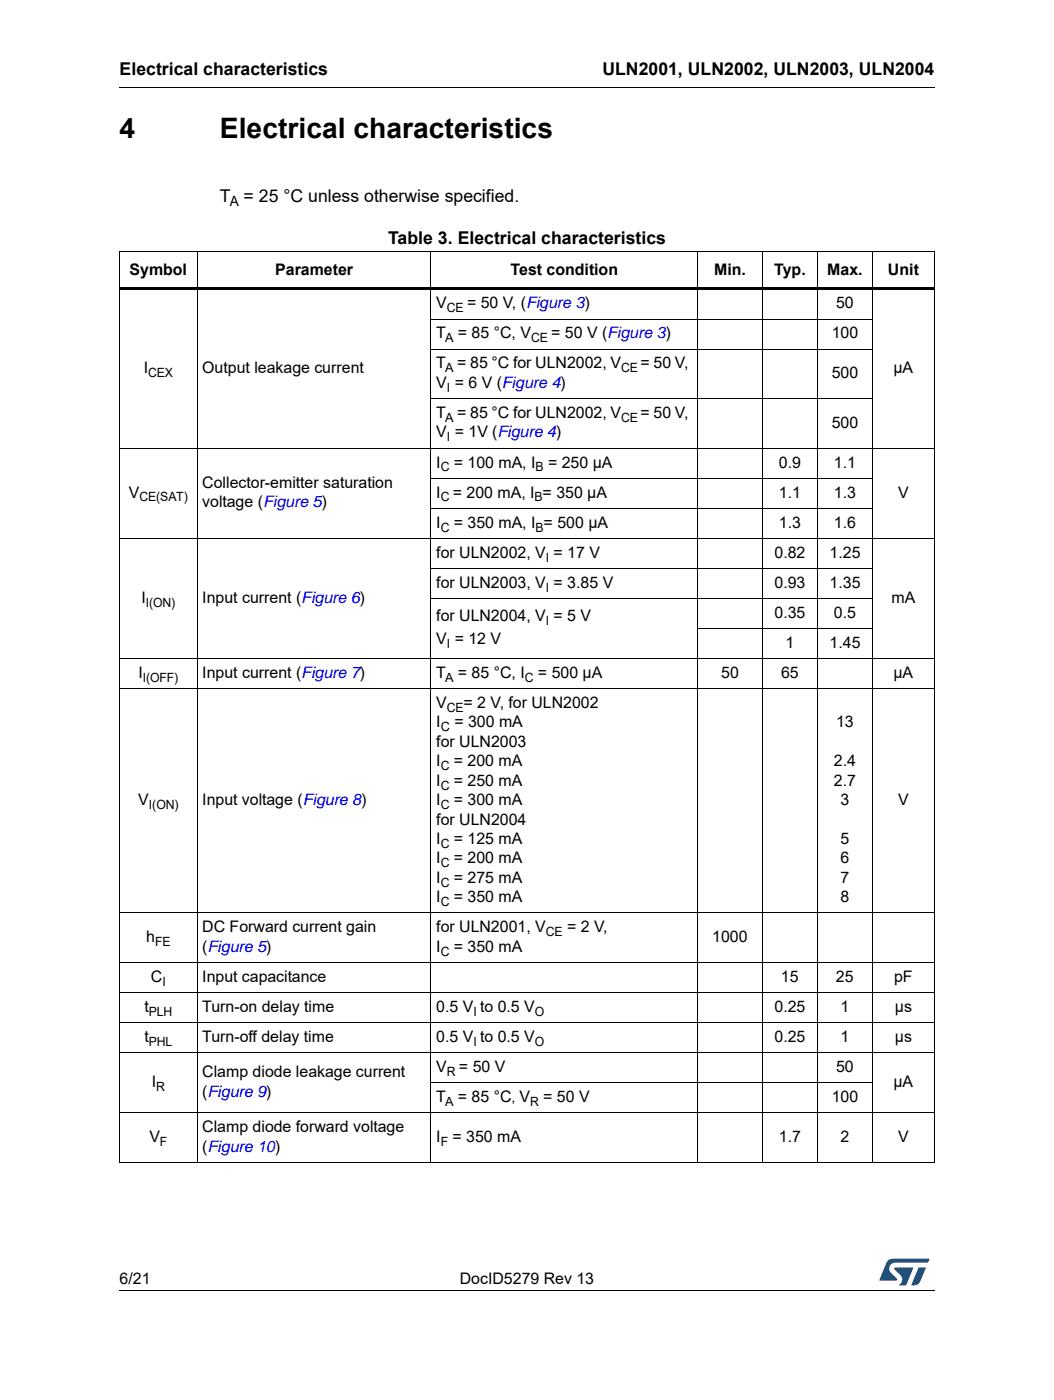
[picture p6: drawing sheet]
<svg xmlns="http://www.w3.org/2000/svg" width="210mm" height="279mm" viewBox="0 0 210 279" stroke-linecap="round" stroke-linejoin="round" font-family="sans-serif">
<defs><g id="words">
<g font-size="5.6">
<text x="23.9" y="27.6">4</text>
<text x="43.9" y="27.6">Electrical characteristics</text>
</g>
<g font-size="3.5">
<text x="23.9" y="15">Electrical characteristics</text>
<text x="120.2" y="15">ULN2001, ULN2002, ULN2003, ULN2004</text>
<text x="43.9" y="40.3">T</text>
<text x="48.6" y="40.3">= 25 °C unless otherwise specified.</text>
<text x="77.4" y="48.7">Table 3. Electrical characteristics</text>
</g>
<g font-size="3.2">
<text x="25.9" y="54.8">Symbol</text>
<text x="54.9" y="54.8">Parameter</text>
<text x="101.9" y="54.8">Test condition</text>
<text x="142.4" y="54.8">Min.</text>
<text x="154.5" y="54.8">Typ.</text>
<text x="165" y="54.8">Max.</text>
<text x="177.1" y="54.8">Unit</text>
<text x="87" y="61.6">V</text>
<text x="93.2" y="61.6">= 50 V, (Figure 3)</text>
<text x="166.8" y="61.6">50</text>
<text x="87" y="67.5">T</text>
<text x="91.3" y="67.5">= 85 °C, V</text>
<text x="110" y="67.5">= 50 V (Figure 3)</text>
<text x="165.9" y="67.5">100</text>
<text x="28.7" y="74.4">I</text>
<text x="40.4" y="74.4">Output leakage current</text>
<text x="87" y="73.5">T</text>
<text x="87" y="77.4">V = 6 V (Figure 4)</text>
<text x="91.2" y="73.5">= 85 °C for ULN2002, V</text>
<text x="127.8" y="73.5">= 50 V,</text>
<text x="165.9" y="75.5">500</text>
<text x="178.2" y="74.4">µA</text>
<text x="87" y="83.4">T</text>
<text x="91.2" y="83.4">= 85 °C for ULN2002, V</text>
<text x="127.8" y="83.4">= 50 V,</text>
<text x="87" y="87.3">V = 1V (Figure 4)</text>
<text x="165.9" y="85.4">500</text>
<text x="87" y="93.3">I</text>
<text x="90.5" y="93.3">= 100 mA, I</text>
<text x="109.3" y="93.3">= 250 µA</text>
<text x="155.4" y="93.3">0.9</text>
<text x="166.3" y="93.3">1.1</text>
<text x="25.7" y="99.3">V</text>
<text x="40.4" y="97.3">Collector-emitter saturation</text>
<text x="40.4" y="101.2">voltage (Figure 5)</text>
<text x="87" y="99.3">I</text>
<text x="90.3" y="99.3">= 200 mA, I = 350 µA</text>
<text x="155.4" y="99.3">1.1</text>
<text x="166.4" y="99.3">1.3</text>
<text x="179.1" y="99.3">V</text>
<text x="87" y="105.3">I</text>
<text x="90.5" y="105.3">= 350 mA, I = 500 µA</text>
<text x="155.4" y="105.3">1.3</text>
<text x="166.4" y="105.3">1.6</text>
<text x="87" y="111.3">for ULN2002, V = 17 V</text>
<text x="154.5" y="111.3">0.82</text>
<text x="165.5" y="111.3">1.25</text>
<text x="87" y="117.3">for ULN2003, V = 3.85 V</text>
<text x="154.5" y="117.3">0.93</text>
<text x="165.5" y="117.3">1.35</text>
<text x="28.2" y="120.3">I</text>
<text x="40.4" y="120.3">Input current (Figure 6)</text>
<text x="87" y="124">for ULN2004, V = 5 V</text>
<text x="154.5" y="123.3">0.35</text>
<text x="166.3" y="123.3">0.5</text>
<text x="177.8" y="120.3">mA</text>
<text x="87" y="128.6">V = 12 V</text>
<text x="156.7" y="129.3">1</text>
<text x="165.5" y="129.3">1.45</text>
<text x="27.6" y="135.3">I</text>
<text x="40.4" y="135.3">Input current (Figure 7)</text>
<text x="87" y="135.3">T</text>
<text x="91.3" y="135.3">= 85 °C, I</text>
<text x="107.3" y="135.3">= 500 µA</text>
<text x="143.9" y="135.3">50</text>
<text x="155.8" y="135.3">65</text>
<text x="178.2" y="135.3">µA</text>
<text x="87" y="141.3">V</text>
<text x="92.5" y="141.3">= 2 V, for ULN2002</text>
<text x="87" y="145.2">I</text>
<text x="87" y="149">for ULN2003</text>
<text x="90.6" y="145.2">= 300 mA</text>
<text x="166.8" y="145.2">13</text>
<text x="87" y="152.9">I</text>
<text x="90.5" y="152.9">= 200 mA</text>
<text x="166.3" y="152.9">2.4</text>
<text x="27.6" y="160.7">V</text>
<text x="40.4" y="160.7">Input voltage (Figure 8)</text>
<text x="87" y="156.8">I</text>
<text x="87" y="160.7">I</text>
<text x="90.5" y="156.8">= 250 mA</text>
<text x="90.5" y="160.7">= 300 mA</text>
<text x="166.3" y="156.8">2.7</text>
<text x="167.7" y="160.7">3</text>
<text x="179.1" y="160.7">V</text>
<text x="87" y="164.5">for ULN2004</text>
<text x="87" y="168.4">I</text>
<text x="87" y="172.3">I</text>
<text x="90.5" y="168.4">= 125 mA</text>
<text x="90.5" y="172.3">= 200 mA</text>
<text x="167.7" y="168.4">5</text>
<text x="167.7" y="172.3">6</text>
<text x="87" y="176.2">I</text>
<text x="90.5" y="176.2">= 275 mA</text>
<text x="167.7" y="176.2">7</text>
<text x="87" y="180.1">I</text>
<text x="90.5" y="180.1">= 350 mA</text>
<text x="167.7" y="180.1">8</text>
<text x="29.2" y="188">h</text>
<text x="40.4" y="186.1">DC Forward current gain</text>
<text x="40.4" y="190">(Figure 5)</text>
<text x="87" y="186.1">for ULN2001, V</text>
<text x="87" y="190">I</text>
<text x="90.5" y="190">= 350 mA</text>
<text x="113.1" y="186.1">= 2 V,</text>
<text x="142.1" y="188">1000</text>
<text x="30.1" y="196">C</text>
<text x="40.4" y="196">Input capacitance</text>
<text x="155.8" y="196">15</text>
<text x="166.8" y="196">25</text>
<text x="178.3" y="196">pF</text>
<text x="28.8" y="202">t</text>
<text x="40.4" y="202">Turn-on delay time</text>
<text x="87" y="202">0.5 V to 0.5 V</text>
<text x="154.5" y="202">0.25</text>
<text x="167.7" y="202">1</text>
<text x="178.5" y="202">µs</text>
<text x="28.8" y="208">t</text>
<text x="40.4" y="208">Turn-off delay time</text>
<text x="87" y="208">0.5 V to 0.5 V</text>
<text x="154.5" y="208">0.25</text>
<text x="167.7" y="208">1</text>
<text x="178.5" y="208">µs</text>
<text x="40.4" y="215">Clamp diode leakage current</text>
<text x="87" y="214">V</text>
<text x="91.6" y="214">= 50 V</text>
<text x="166.8" y="214">50</text>
<text x="30.3" y="217">I</text>
<text x="40.4" y="218.9">(Figure 9)</text>
<text x="87" y="219.9">T</text>
<text x="91.3" y="219.9">= 85 °C</text>
<text x="108.3" y="219.9">= 50 V</text>
<text x="165.9" y="219.9">100</text>
<text x="178.2" y="217">µA</text>
<text x="29.8" y="227.9">V</text>
<text x="40.4" y="226">Clamp diode forward voltage</text>
<text x="87" y="227.9">I</text>
<text x="90.3" y="227.9">= 350 mA</text>
<text x="155.4" y="227.9">1.7</text>
<text x="167.7" y="227.9">2</text>
<text x="179.2" y="227.9">V</text>
<text x="40.4" y="229.8">(Figure 10)</text>
<text x="23.9" y="256.3">6/21</text>
<text x="91.7" y="256.3">DocID5279 Rev 13</text>
</g>
<g font-size="2.8">
<text x="45.8" y="41.1">A</text>
<text x="102.1" y="219.9">, V</text>
</g>
<g font-size="2.5">
<text x="89.1" y="62.3">CE</text>
<text x="88.8" y="68.3">A</text>
<text x="105.9" y="68.3">CE</text>
<text x="29.6" y="75.2">CEX</text>
<text x="88.8" y="74.3">A</text>
<text x="123.9" y="74.3">CE</text>
<text x="89.1" y="78.2">I</text>
<text x="88.8" y="84.2">A</text>
<text x="89.1" y="88.1">I</text>
<text x="123.9" y="84.2">CE</text>
<text x="87.9" y="94.1">C</text>
<text x="106.8" y="94.1">B</text>
<text x="27.8" y="100.1">CE(SAT)</text>
<text x="87.9" y="100.1">C</text>
<text x="106.6" y="100.1">B</text>
<text x="87.9" y="106.1">C</text>
<text x="106.8" y="106.1">B</text>
<text x="108.9" y="112.1">I</text>
<text x="108.9" y="118.1">I</text>
<text x="29.1" y="121.1">I(ON)</text>
<text x="108.9" y="124.8">I</text>
<text x="89.1" y="129.4">I</text>
<text x="28.5" y="136.1">I(OFF)</text>
<text x="88.8" y="136.1">A</text>
<text x="104.7" y="136.1">C</text>
<text x="89.1" y="142.1">CE</text>
<text x="87.9" y="145.9">C</text>
<text x="87.9" y="153.7">C</text>
<text x="29.7" y="161.5">I(ON)</text>
<text x="87.9" y="157.6">C</text>
<text x="87.9" y="161.5">C</text>
<text x="87.9" y="169.2">C</text>
<text x="87.9" y="173.1">C</text>
<text x="87.9" y="177">C</text>
<text x="87.9" y="180.9">C</text>
<text x="30.9" y="188.8">FE</text>
<text x="87.9" y="190.8">C</text>
<text x="108.9" y="186.9">CE</text>
<text x="32.4" y="196.7">I</text>
<text x="29.7" y="202.8">PLH</text>
<text x="94.4" y="202.8">I</text>
<text x="106.7" y="202.8">O</text>
<text x="29.7" y="208.7">PHL</text>
<text x="94.4" y="208.7">I</text>
<text x="106.7" y="208.7">O</text>
<text x="89.1" y="214.7">R</text>
<text x="31.2" y="217.7">R</text>
<text x="88.8" y="220.7">A</text>
<text x="105.7" y="220.7">R</text>
<text x="31.9" y="228.7">F</text>
<text x="87.9" y="228.7">F</text>
</g>
</g></defs>
<path d="M23.8 17.4l.1 .2zM23.8 257.4l.1 .2z" fill="#000"/>
<path d="M23.9 17.5h162.6M23.9 257.5h162.6" fill="none" stroke="#000" stroke-width=".2"/>
<path d="M175.4 251.2h10v5.3h-10z" fill="#fff"/>
<g fill="#005189">
<path d="M177 251.7l.3-.3 .8-.2 7.3 .1-.3 .7h-6.4a1.31 1.31 0 0 0-1.3 1.1 1.31 1.31 0 0 0 .8 1.4l.7 .7v.3h-3.5z"/>
<path d="M183.3 253h1.4l-.7 1.6a2.16 2.16 0 0 1-1.3 1.9h-.8l-.1-.1z"/>
<path d="M178.4 253h3.8l-1.4 3.4-.2 .1h-1.3a1.43 1.43 0 0 0 .5-1.8l-1.3-1.3z"/>
</g>
<g fill="none" stroke="#000" stroke-width=".2">
<path d="M23.8 50.2h162.7M23.9 50.3v7.1M23.9 57.9v174M39.3 50.2v181.8M86 50.2v181.8M139.1 50.2v181.8M152.1 50.2v181.8M163.1 50.2v181.8M174 50.2v181.8M186.4 50.3v7.1M186.4 57.9v174M85.9 63.7h88.2"/>
<path d="M85.9 69.7h88.2M85.9 79.5h88.2M23.8 89.4h162.7M85.9 95.4h88.2M23.8 107.4h162.7M85.9 101.4h88.2M85.9 113.4h88.2M85.9 119.4h88.2M23.8 131.4h162.7M23.8 137.4h162.7M139.1 125.4h35M23.8 182.2h162.7"/>
<path d="M23.8 192.1h162.7M23.8 198.1h162.7M23.8 204.1h162.7M23.8 210.1h162.7M85.9 216.1h88.2M23.8 222.1h162.7M23.8 231.9h162.7"/>
</g>
<path d="M23.8 57.4h162.7v.5h-162.7z" fill="#000"/>
<use href="#words"/>
</svg>
